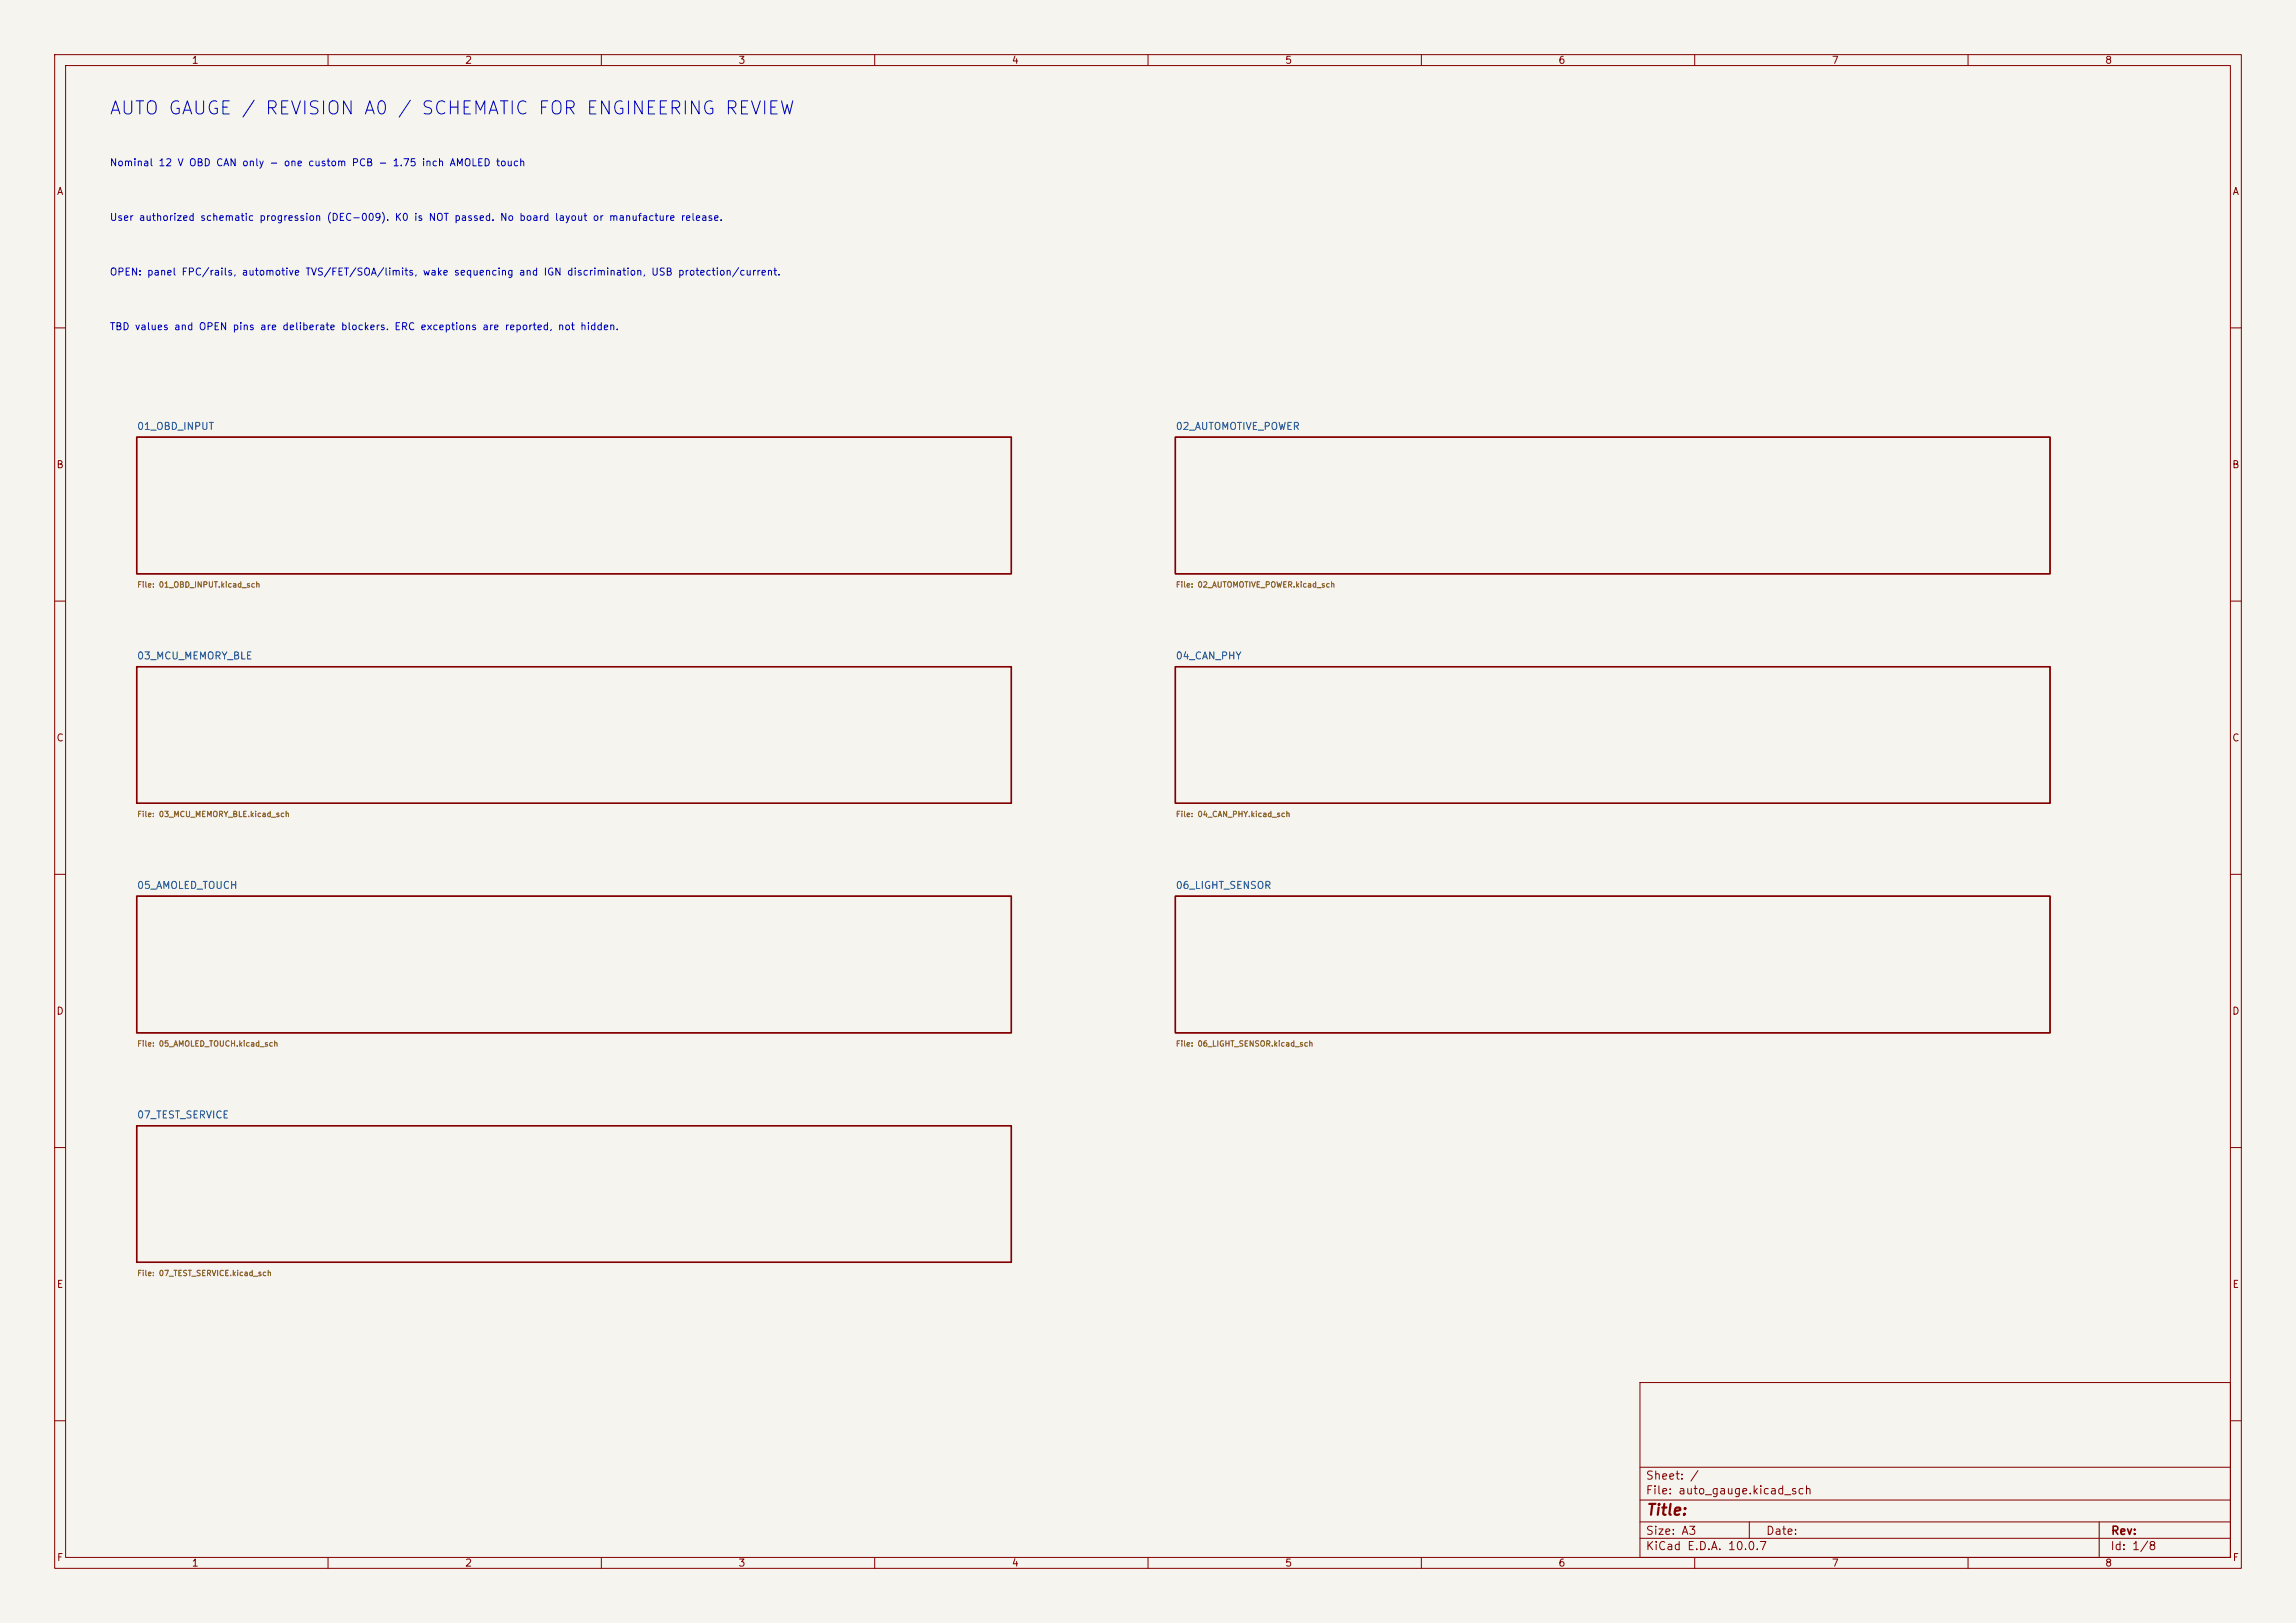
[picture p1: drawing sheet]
<svg xmlns="http://www.w3.org/2000/svg" width="420mm" height="297mm" viewBox="0 0 420 297" stroke-linecap="round" stroke-linejoin="round" font-family="sans-serif">
<defs><g id="words">
<text font-size="2.4" fill="#0000c2" x="19.9" y="21.6">AUTO GAUGE / REVISION A0 / SCHEMATIC FOR ENGINEERING REVIEW</text>
<text font-size="2" fill="#840000" x="301" y="277.8">Title:</text>
<g font-size="1.5" fill="#840000">
<text x="300.9" y="273.8">File: auto_gauge.kicad_sch</text>
<text x="300.9" y="271.1">Sheet: /</text>
<text x="300.9" y="281.2">Size: A3</text>
<text x="322.9" y="281.2">Date:</text>
<text x="386" y="281.2">Rev:</text>
<text x="300.9" y="284">KiCad E.D.A. 10.0.7</text>
<text x="385.9" y="284">Id: 1/8</text>
</g>
<g font-size="1.3" fill="#840000">
<text x="35" y="12">1</text>
<text x="85" y="12">2</text>
<text x="135" y="12">3</text>
<text x="185" y="12">4</text>
<text x="235" y="12">5</text>
<text x="285" y="12">6</text>
<text x="335" y="12">7</text>
<text x="385" y="12">8</text>
<text x="10.3" y="36">A</text>
<text x="408.3" y="36">A</text>
<text x="10.2" y="86">B</text>
<text x="408.2" y="86">B</text>
<text x="10.2" y="136">C</text>
<text x="408.2" y="136">C</text>
<text x="10.2" y="186">D</text>
<text x="408.2" y="186">D</text>
<text x="10.3" y="236">E</text>
<text x="408.3" y="236">E</text>
<text x="10.3" y="286">F</text>
<text x="35" y="287">1</text>
<text x="85" y="287">2</text>
<text x="135" y="287">3</text>
<text x="185" y="287">4</text>
<text x="235" y="287">5</text>
<text x="285" y="287">6</text>
<text x="335" y="287">7</text>
<text x="385" y="287">8</text>
<text x="408.3" y="286">F</text>
</g>
<g font-size="1.3" fill="#0000c2">
<text x="20" y="30.7">Nominal 12 V OBD CAN only - one custom PCB - 1.75 inch AMOLED touch</text>
<text x="20" y="40.7">User authorized schematic progression (DEC-009). K0 is NOT passed. No board layout or manufacture release.</text>
<text x="20" y="50.7">OPEN: panel FPC/rails, automotive TVS/FET/SOA/limits, wake sequencing and IGN discrimination, USB protection/current.</text>
<text x="20" y="60.7">TBD values and OPEN pins are deliberate blockers. ERC exceptions are reported, not hidden.</text>
</g>
<g font-size="1.3" fill="#006464">
<text x="25" y="79">01_OBD_INPUT</text>
<text x="215" y="79">02_AUTOMOTIVE_POWER</text>
<text x="25" y="121">03_MCU_MEMORY_BLE</text>
<text x="215" y="121">04_CAN_PHY</text>
<text x="25" y="163">05_AMOLED_TOUCH</text>
<text x="215" y="163">06_LIGHT_SENSOR</text>
<text x="25" y="205">07_TEST_SERVICE</text>
</g>
<g font-size="1" fill="#725600">
<text x="25" y="107.8">File: 01_OBD_INPUT.kicad_sch</text>
<text x="215" y="107.8">File: 02_AUTOMOTIVE_POWER.kicad_sch</text>
<text x="25" y="149.8">File: 03_MCU_MEMORY_BLE.kicad_sch</text>
<text x="215" y="149.8">File: 04_CAN_PHY.kicad_sch</text>
<text x="25" y="191.8">File: 05_AMOLED_TOUCH.kicad_sch</text>
<text x="215" y="191.8">File: 06_LIGHT_SENSOR.kicad_sch</text>
<text x="25" y="233.8">File: 07_TEST_SERVICE.kicad_sch</text>
</g>
</g></defs>
<path d="M0 0h420v297h-420z" fill="#f5f4ef" stroke="#f5f4ef" stroke-width=".18"/>
<g fill="none" stroke="#840000" stroke-width=".18">
<path d="M10 10h400v277h-400zM12 12h396v273h-396zM60 10v2M110 10v2M160 10v2M210 10v2M260 10v2M310 10v2M360 10v2M10 60h2M408 60h2M10 110h2"/>
<path d="M408 110h2M10 160h2M408 160h2M10 210h2M408 210h2M300 253h108v32h-108zM10 260h2M300 278.5h108M300 274.5h108M300 268.5h108M320 278.5v3M384 278.5v6.5"/>
<path d="M408 260h2M60 285v2M110 285v2M160 285v2M210 285v2M260 285v2M300 281.5h108M310 285v2M360 285v2"/>
</g>
<path d="M25 80h160v25h-160zM215 80h160v25h-160zM25 122h160v25h-160zM215 122h160v25h-160zM25 164h160v25h-160zM215 164h160v25h-160zM25 206h160v25h-160z" fill="none" stroke="#840000" stroke-width=".25"/>
<use href="#words"/>
</svg>
